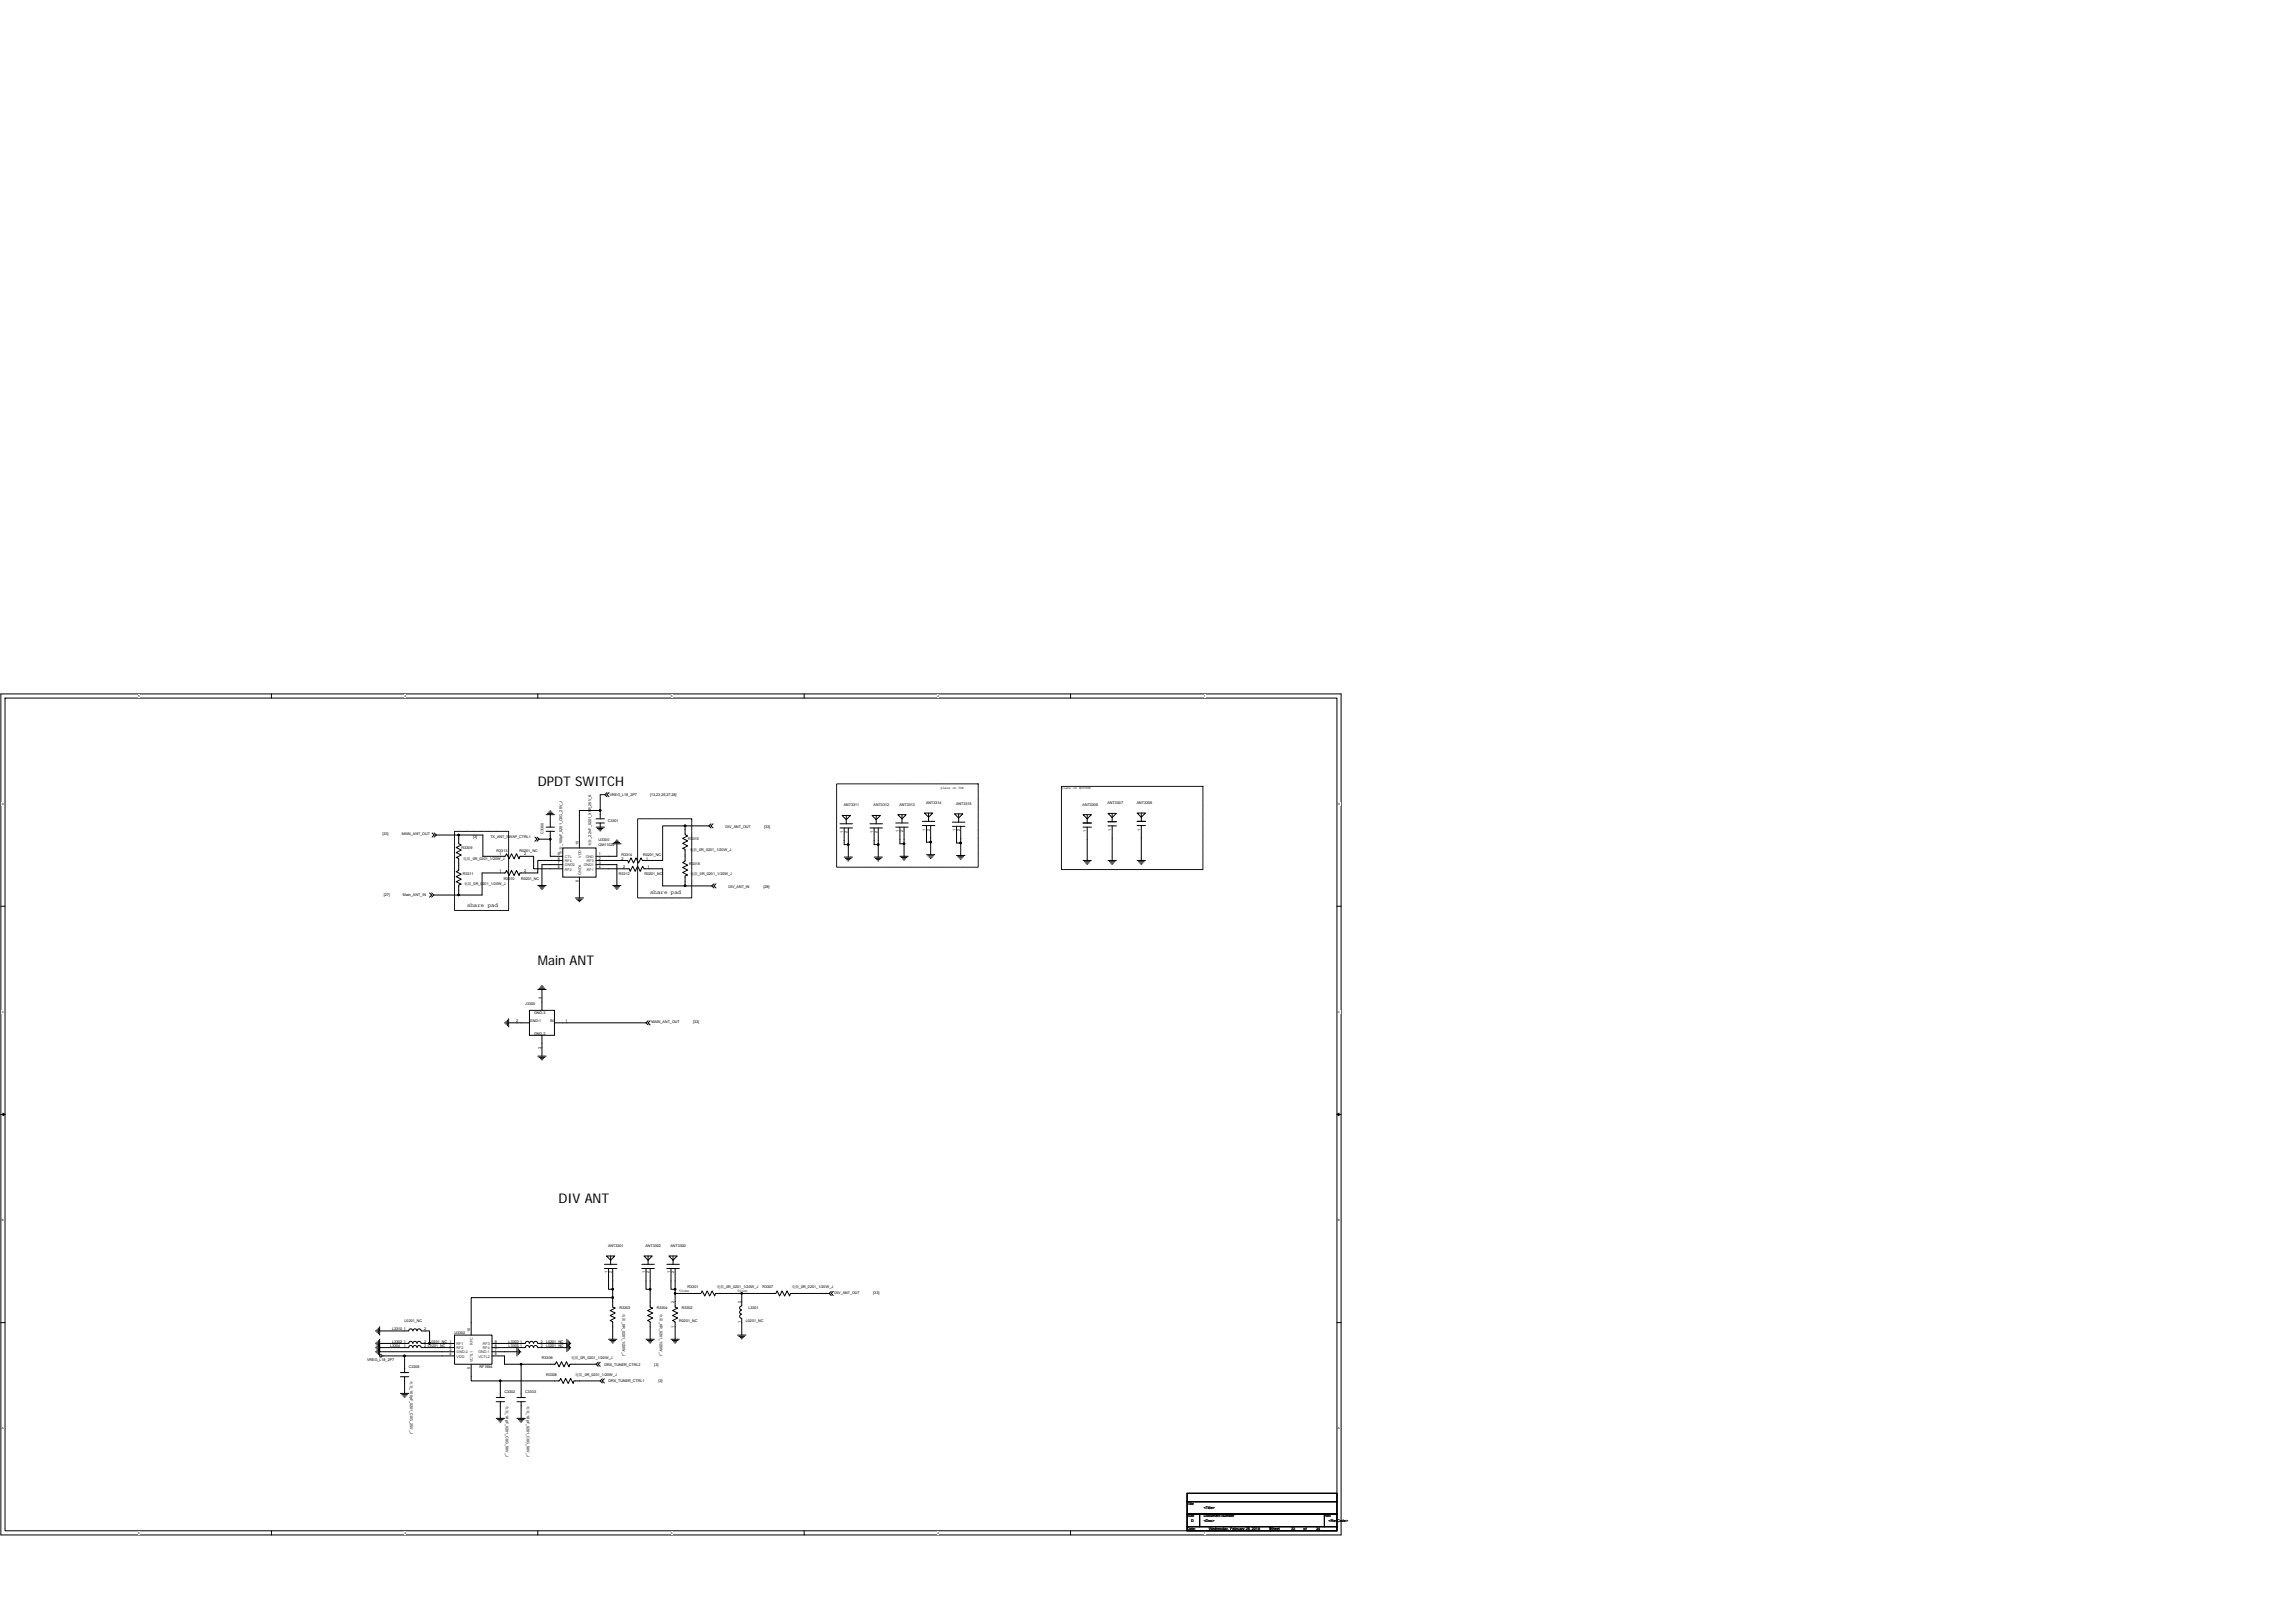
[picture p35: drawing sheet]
<svg xmlns="http://www.w3.org/2000/svg" width="420mm" height="297mm" viewBox="0 0 420 297" stroke-linecap="round" stroke-linejoin="round" font-family="sans-serif">
<defs><g id="words">
<g font-size="2.4">
<text x="98.5" y="143.9">DPDT SWITCH</text>
<text x="98.5" y="176.7">Main ANT</text>
<text x="102.3" y="220.1">DIV ANT</text>
</g>
<g font-size="1.1">
<text x="85.5" y="165.9">share pad</text>
<text x="119" y="163.6">share pad</text>
</g>
<g font-size=".7">
<text x="111.6" y="145.7">VREG_L18_2P7</text>
<text x="119" y="145.7">[13,23,25,27,28]</text>
<text x="154.5" y="147.6">ANT3311</text>
<text x="159.9" y="147.6">ANT3312</text>
<text x="164.7" y="147.4">ANT3313</text>
<text x="169.6" y="147.1">ANT3314</text>
<text x="172.2" y="144.5">place on TOP</text>
<text x="175" y="147.3">ANT3315</text>
<text x="194.3" y="144.5">place on BOTTOM</text>
<text x="198.2" y="147.4">ANT3306</text>
<text x="202.8" y="147.2">ANT3307</text>
<text x="208.1" y="147.1">ANT3309</text>
<text x="70" y="152.9">[33]</text>
<text x="73.5" y="152.9">MAIN_ANT_OUT</text>
<text x="84.5" y="155.3">R3309</text>
<text x="86.6" y="153.3">[3]</text>
<text x="89.8" y="153.3">TX_ANT_SWAP_CTRL1</text>
<text x="90.9" y="156">R3313</text>
<text x="95.1" y="156">R0201_NC</text>
<text x="99.5" y="152.7" transform="rotate(-90 99.5 152.7)">C3300</text>
<text x="105.9" y="154.7" transform="rotate(-90 105.9 154.7)">10</text>
<text x="108.2" y="154.9" transform="rotate(-90 108.2 154.9)">电容_2.2nF_0201_X5R_25V_K</text>
<text x="109.6" y="154">U3300</text>
<text x="109.6" y="154.9">QM11022</text>
<text x="111.3" y="150.5">C3301</text>
<text x="126" y="153.7">R3315</text>
<text x="126.3" y="155.8">电阻_0R_0201_1/20W_J</text>
<text x="132.8" y="151.6">DIV_ANT_OUT</text>
<text x="139.9" y="151.6">[33]</text>
<text x="154.4" y="152.4" transform="rotate(-90 154.4 152.4)">1</text>
<text x="155.1" y="152.4" transform="rotate(-90 155.1 152.4)">2</text>
<text x="159.9" y="152.4" transform="rotate(-90 159.9 152.4)">1</text>
<text x="160.6" y="152.4" transform="rotate(-90 160.6 152.4)">2</text>
<text x="164.6" y="152.3" transform="rotate(-90 164.6 152.3)">1</text>
<text x="165.3" y="152.3" transform="rotate(-90 165.3 152.3)">2</text>
<text x="169.4" y="152" transform="rotate(-90 169.4 152)">1</text>
<text x="170.2" y="152" transform="rotate(-90 170.2 152)">2</text>
<text x="175" y="152.1" transform="rotate(-90 175 152.1)">1</text>
<text x="175.7" y="152.1" transform="rotate(-90 175.7 152.1)">2</text>
<text x="198.9" y="152.3" transform="rotate(-90 198.9 152.3)">1</text>
<text x="203.4" y="152.1" transform="rotate(-90 203.4 152.1)">1</text>
<text x="208.8" y="152" transform="rotate(-90 208.8 152)">1</text>
<text x="84.7" y="160.1">R3311</text>
<text x="84.8" y="157.5">电阻_0R_0201_1/20W_J</text>
<text x="85" y="161.9">电阻_0R_0201_1/20W_J</text>
<text x="91.4" y="156.5">1</text>
<text x="91.4" y="159.6">1</text>
<text x="92.2" y="161">R3310</text>
<text x="95.4" y="161.1">R0201_NC</text>
<text x="95.9" y="156.5">2</text>
<text x="95.9" y="159.6">2</text>
<text x="102.1" y="156.5">9</text>
<text x="102.1" y="157.3">8</text>
<text x="102.1" y="158.1">7</text>
<text x="102.1" y="158.8">6</text>
<text x="102.9" y="156.3" transform="rotate(-90 102.9 156.3)">电容_100pF_0201_C0G_25V_J</text>
<text x="105.9" y="161.4" transform="rotate(-90 105.9 161.4)">5</text>
<text x="109.7" y="156.5">1</text>
<text x="109.7" y="157.3">2</text>
<text x="109.7" y="158.8">4</text>
<text x="109.7" y="158.1">3</text>
<text x="113.3" y="160.1">R3312</text>
<text x="113.8" y="156.7">R3314</text>
<text x="113.8" y="157.3">2</text>
<text x="114.1" y="158.8">2</text>
<text x="117.7" y="156.7">R0201_NC</text>
<text x="118" y="160.1">R0201_NC</text>
<text x="118.3" y="157.3">1</text>
<text x="118.6" y="158.8">1</text>
<text x="126.2" y="158.4">R3316</text>
<text x="126.4" y="160.2">电阻_0R_0201_1/20W_J</text>
<text x="70.3" y="163.9">[27]</text>
<text x="73.8" y="163.9">Main_ANT_IN</text>
<text x="133.4" y="162.6">DIV_ANT_IN</text>
<text x="139.8" y="162.6">[28]</text>
<text x="96.2" y="184">J3300</text>
<text x="97.8" y="185.5">GND-3</text>
<text x="99" y="182.9" transform="rotate(-90 99 182.9)">4</text>
<text x="94.5" y="187">2</text>
<text x="97" y="187">GND-1</text>
<text x="97.8" y="189.3">GND-2</text>
<text x="99" y="191.9" transform="rotate(-90 99 191.9)">3</text>
<text x="100.7" y="187">IN</text>
<text x="103.6" y="187">1</text>
<text x="119.3" y="187.3">MAIN_ANT_OUT</text>
<text x="126.9" y="187.3">[33]</text>
<text x="111.2" y="233.1" transform="rotate(-90 111.2 233.1)">1</text>
<text x="111.3" y="228.2">ANT3301</text>
<text x="112" y="233.1" transform="rotate(-90 112 233.1)">2</text>
<text x="118.1" y="233.1" transform="rotate(-90 118.1 233.1)">1</text>
<text x="118.2" y="228.2">ANT3302</text>
<text x="118.9" y="233.1" transform="rotate(-90 118.9 233.1)">2</text>
<text x="122.7" y="233.1" transform="rotate(-90 122.7 233.1)">1</text>
<text x="122.8" y="228.2">ANT3300</text>
<text x="123.4" y="233.1" transform="rotate(-90 123.4 233.1)">2</text>
<text x="113.4" y="239.6">R3303</text>
<text x="120.3" y="239.6">R3304</text>
<text x="123.4" y="238.5" transform="rotate(-90 123.4 238.5)">2</text>
<text x="124.4" y="236.5">50ohm</text>
<text x="124.8" y="239.6">R3302</text>
<text x="125.9" y="235.8">R3301</text>
<text x="131.2" y="235.8">电阻_0R_0201_1/20W_J</text>
<text x="135" y="236.5">50ohm</text>
<text x="135.6" y="238.5" transform="rotate(-90 135.6 238.5)">2</text>
<text x="137" y="239.6">L3301</text>
<text x="139.6" y="235.8">R3307</text>
<text x="144.9" y="235.8">电阻_0R_0201_1/20W_J</text>
<text x="152.8" y="236.8">DIV_ANT_OUT</text>
<text x="159.9" y="236.8">[33]</text>
<text x="71.8" y="245.7">L3302</text>
<text x="71.8" y="243.4">L3310</text>
<text x="73.9" y="245.7">1</text>
<text x="73.9" y="243.4">1</text>
<text x="74.1" y="241.9">L0201_NC</text>
<text x="77.6" y="245.7">2</text>
<text x="77.6" y="243.4">2</text>
<text x="78.6" y="245.7">L0201_NC 1</text>
<text x="83.2" y="244.2">U3302</text>
<text x="86.1" y="243.8" transform="rotate(-90 86.1 243.8)">10</text>
<text x="90.6" y="245.7">9</text>
<text x="93.1" y="245.7">L3303</text>
<text x="95.3" y="245.7">1</text>
<text x="99" y="245.7">2</text>
<text x="100" y="245.7">L0201_NC</text>
<text x="114" y="240.5" transform="rotate(90 114 240.5)">电阻_0R_0201_1/20W_J</text>
<text x="120.8" y="240.5" transform="rotate(90 120.8 240.5)">电阻_0R_0201_1/20W_J</text>
<text x="123.4" y="243" transform="rotate(-90 123.4 243)">1</text>
<text x="124.4" y="241.9">R0201_NC</text>
<text x="135.6" y="242.2" transform="rotate(-90 135.6 242.2)">1</text>
<text x="136.6" y="241.9">L0201_NC</text>
<text x="67.2" y="249.1">VREG_L18_2P7</text>
<text x="71.4" y="246.5">L3304</text>
<text x="73.9" y="246.5">1</text>
<text x="74.8" y="250.3">C3305</text>
<text x="77.6" y="246.5">2 L0201_NC</text>
<text x="82.3" y="246.5">2</text>
<text x="82.3" y="247.2">3</text>
<text x="82.3" y="248">4</text>
<text x="86.1" y="250.6" transform="rotate(-90 86.1 250.6)">5</text>
<text x="87.8" y="250.3">RF1694</text>
<text x="90.6" y="247.2">7</text>
<text x="90.6" y="246.5">8</text>
<text x="90.6" y="248">6</text>
<text x="93.1" y="246.5">L3305</text>
<text x="95.3" y="246.5">1</text>
<text x="99" y="246.5">2</text>
<text x="99.2" y="248.8">R3306</text>
<text x="100" y="246.5">L0201_NC</text>
<text x="100" y="251.8">R3308</text>
<text x="104.6" y="248.8">电阻_0R_0201_1/20W_J</text>
<text x="105.3" y="251.8">电阻_0R_0201_1/20W_J</text>
<text x="110.6" y="249.9">DRX_TUNER_CTRL2</text>
<text x="119.8" y="249.9">[3]</text>
<text x="75.1" y="252.7" transform="rotate(90 75.1 252.7)">电容_100pF_0201_C0G_25V_J</text>
<text x="92.4" y="254.9">C3302</text>
<text x="92.6" y="257.3" transform="rotate(90 92.6 257.3)">电容_18pF_0201_C0G_50V_J</text>
<text x="96.2" y="254.9">C3303</text>
<text x="96.4" y="257.3" transform="rotate(90 96.4 257.3)">电容_18pF_0201_C0G_50V_J</text>
<text x="111.4" y="253">DRX_TUNER_CTRL1</text>
<text x="120.6" y="253">[3]</text>
<text x="217.3" y="275.4">Title</text>
<text x="217.3" y="277.7">Size</text>
<text x="217.3" y="280">Date:</text>
<text x="218.1" y="278.5">D</text>
<text x="220.4" y="277.7">Document Number</text>
<text x="220.4" y="278.5">&lt;Doc&gt;</text>
<text x="220.4" y="276.2">&lt;Title&gt;</text>
<text x="221.3" y="280">Wednesday, February 28, 2018</text>
<text x="232.6" y="280">Sheet</text>
<text x="236.4" y="280">33</text>
<text x="238.7" y="280">of</text>
<text x="240.9" y="280">34</text>
<text x="242.5" y="277.7">Rev</text>
<text x="243.2" y="278.5">&lt;RevCode&gt;</text>
</g>
<g font-size=".7" fill="#333">
<text x="103.4" y="157">CTL</text>
<text x="103.4" y="157.8">RF4</text>
<text x="103.4" y="158.6">GND2</text>
<text x="103.4" y="159.3">RF2</text>
<text x="106.4" y="160.1" transform="rotate(-90 106.4 160.1)">GND4</text>
<text x="106.4" y="157" transform="rotate(-90 106.4 157)">VDD</text>
<text x="106.9" y="158.6">GND1</text>
<text x="107.2" y="157">GND</text>
<text x="107.5" y="157.8">RF3</text>
<text x="107.5" y="159.3">RF1</text>
<text x="83.6" y="246.2">RF1</text>
<text x="83.6" y="247">RF2</text>
<text x="83.6" y="247.7">GND-2</text>
<text x="83.6" y="248.5">VDD</text>
<text x="86.6" y="249.3" transform="rotate(-90 86.6 249.3)">VCTL1</text>
<text x="86.6" y="246.1" transform="rotate(-90 86.6 246.1)">RFC</text>
<text x="87.6" y="247.7">GND-1</text>
<text x="87.6" y="248.5">VCTL2</text>
<text x="88.4" y="247">RF4</text>
<text x="88.4" y="246.2">RF3</text>
</g>
<g font-size=".5">
<text x="25.3" y="127.6">5</text>
<text x="74.1" y="127.6">4</text>
<text x="122.8" y="127.6">3</text>
<text x="171.6" y="127.6">2</text>
<text x="220.4" y="127.6">1</text>
<text x=".3" y="147.3">D</text>
<text x="245" y="147.3">D</text>
<text x=".3" y="185.4">C</text>
<text x="245" y="185.4">C</text>
<text x=".3" y="223.5">B</text>
<text x="245" y="223.5">B</text>
<text x=".3" y="261.6">A</text>
<text x="245" y="261.6">A</text>
<text x="25.3" y="280.7">5</text>
<text x="74.1" y="280.7">4</text>
<text x="122.8" y="280.7">3</text>
<text x="171.6" y="280.7">2</text>
<text x="220.4" y="280.7">1</text>
</g>
</g></defs>
<path d="M.2 127h245.3v153.9h-245.3zM.9 127.8h243.9v152.4h-243.9z" fill="none" stroke="#000" stroke-width=".18"/>
<g fill="#fff">
<path d="M25.3 127.1h.3v.6h-.3z"/>
<path d="M25.3 280.2h.3v.6h-.3z"/>
</g>
<path d="M49.7 127v.8M49.7 280.2v.7" fill="none" stroke="#000" stroke-width=".18"/>
<g fill="#fff">
<path d="M74.1 127.1h.3v.6h-.3z"/>
<path d="M74.1 280.2h.3v.6h-.3z"/>
</g>
<path d="M98.5 127v.8M98.5 280.2v.7" fill="none" stroke="#000" stroke-width=".18"/>
<g fill="#fff">
<path d="M122.8 127.1h.3v.6h-.3z"/>
<path d="M122.8 280.2h.3v.6h-.3z"/>
</g>
<path d="M147.2 127v.8M147.2 280.2v.7" fill="none" stroke="#000" stroke-width=".18"/>
<g fill="#fff">
<path d="M171.6 127.1h.3v.6h-.3z"/>
<path d="M171.6 280.2h.3v.6h-.3z"/>
</g>
<path d="M196 127v.8M196 280.2v.7" fill="none" stroke="#000" stroke-width=".18"/>
<g fill="#fff">
<path d="M220.4 127.1h.3v.6h-.3z"/>
<path d="M220.4 280.2h.3v.6h-.3z"/>
<path d="M.3 146.8h.4v.6h-.4z"/>
<path d="M245 146.8h.3v.6h-.3z"/>
<path d="M.3 184.9h.4v.6h-.4z"/>
<path d="M245 184.9h.3v.6h-.3z"/>
</g>
<path d="M.2 165.9h.7M244.8 165.9h.7" fill="none" stroke="#000" stroke-width=".18"/>
<g fill="#fff">
<path d="M.3 223h.4v.6h-.4z"/>
<path d="M245 223h.3v.6h-.3z"/>
</g>
<path d="M.2 204h.7M244.8 204h.7" fill="none" stroke="#000" stroke-width=".18"/>
<path d="M.5 203.7l.4 .3-.4 .2zM244.8 204l.3-.3v.5z" fill="#000" stroke="#000" stroke-width=".18"/>
<g fill="#fff">
<path d="M.3 261.1h.4v.6h-.4z"/>
<path d="M245 261.1h.3v.6h-.3z"/>
</g>
<g fill="none" stroke="#000" stroke-width=".18">
<path d="M79.1 152.4l.4 .4-.4 .4M79.5 152.4l.4 .4M79.9 152.8h4.1M79.9 152.8l-.4 .4M83.2 152.1h9.9v14.5h-9.9zM84 157.3h.1M84 154.3h.1M84 154.3v.1l.4 .3-.9 .4 .9 .5-.9 .4 .9 .5-.9 .5 .5 .1v.2M84 157.3v1.9M84 159.2h.1M84 159.2v.1l-.5 .2 .9 .5-.9 .4 .9 .5-.9 .5 .9 .4-.4 .2v.2M84 152.8h4.4v3.9h4"/>
<path d="M84 152.8v1.5M92.4 156.7h.1M92.4 159.8h.1M92.4 156.7h.1l.2-.4 .5 .9 .5-.9 .4 .9 .5-.9 .4 .9 .2-.5h.2M92.4 159.8h.1l.2-.5 .5 .9 .5-.9 .4 .9 .5-.9 .4 .9 .2-.4h.2M92.4 159.8h-4.1v4h-4.3v-1.6M95.4 156.7h2.3v2.3h5.3M95.4 156.7h.1M95.4 159.8h.1M97.9 153.2l.4 .4-.4 .4M98.3 153.2l.4 .4M98.7 153.6l-.4 .4"/>
<path d="M98.7 153.6h2M100 149.1h1.5M100 151.4h1.5M100 152.1h1.5M100.2 148.9h1.1M100.4 148.6h.6M100.7 148.4h.1M100.7 153.6v3.1h2.3M100.7 149.1v2.3M100.7 152.1v1.5M100.7 151.4h.1M100.7 152.1h.1"/>
<path d="M103 155.2h6.1v5.3h-6.1zM103 157.5h-4.5v2.3h-3.1M103 158.2h-3.8v3.9M109.1 151.4h1.5M109.1 157.5h5.6M109.1 158.2h3.8v3.9M109.1 159h5.9M109.1 149.9h1.5M109.1 150.6h1.5M109.4 151.6h1M109.6 151.8h.6M109.8 152.1h.2"/>
<path d="M109.9 148.3h-3.8v6.9M109.9 149.9h.1M109.9 150.6h.1M109.9 150.6v.8M109.9 148.3v1.6M110.7 145.4l.4 .4M110.7 145.4h-.8v2.9M111.1 145.1l-.4 .3M111.5 145.1l-.4 .3 .4 .4M112.2 154.4h1.5M112.4 154.2h1.1M112.6 154h.6"/>
<path d="M112.8 153.8h.2M112.9 154.4v2.3h-3.8M114.7 157.5h.1M114.7 157.5h.2l.2 .4 .4-.9 .5 .9 .4-.9 .5 .9 .5-.9 .2 .5h.1M115 159h.1M115 159h.2l.2 .5 .4-1 .5 1 .4-1 .5 1 .5-1 .2 .5h.1M116.7 149.9h10v14.4h-10zM117.7 157.5h.1M118 159h.1M118 159h3.3v3.1h4.1M125.4 151.2h-4.1v6.3h-3.6M125.4 155.7h.1"/>
<path d="M125.4 152.6h.1M125.4 152.6v.2l.5 .2-.9 .4 .9 .5-.9 .4 .9 .5-.9 .5 .4 .1v.3M125.4 151.2v1.4M125.4 155.7v1.8M125.4 157.5h.1M125.4 157.5v.1l-.4 .3 .9 .4-.9 .5 .9 .4-.9 .5 .9 .4-.5 .2v.2M125.4 151.2h4.4M129.8 151.2l.4 .3M130.2 150.8l-.4 .4M130.5 150.8l-.3 .4 .3 .3M153.2 143.5h25.9v15.2h-25.9zM153.8 150.8h2.3"/>
<path d="M153.8 151.5h2.3M154.2 149.2h1.5l-.8 .8zM154.5 156.9h1.6M154.5 151.5h.1M154.5 151.5v3.1h.8M154.8 157.1h1M154.9 150v.8M154.9 149.2v.8M155 157.3h.6M155.2 157.6h.2M155.3 151.5h.1M155.3 151.5v3.1"/>
<path d="M155.3 154.6v2.3M159.3 150.8h2.3M159.3 151.5h2.3M159.6 149.2h1.6l-.8 .8zM160 156.9h1.6M160 151.5h.1M160 151.5v3.1h.8M160.3 157.1h1M160.4 150v.8M160.4 149.2v.8M160.5 157.3h.6M160.7 157.6h.2"/>
<path d="M160.8 151.5h.1M160.8 151.5v3.1M160.8 154.6v2.3M164 150.6h2.3M164 151.4h2.3M164.4 149.1h1.5l-.8 .8zM164.8 156.7h1.5M164.8 151.4h.1M164.8 151.4v3h.7M165 157h1M165.1 149.9v.7M165.1 149.1v.8"/>
<path d="M165.2 157.2h.6M165.4 157.4h.2M165.5 151.4h.1M165.5 151.4v3M165.5 154.4v2.3M168.9 150.3h2.2M168.9 151.1h2.2M169.2 148.8h1.6l-.8 .8zM169.6 151.1h.1M169.6 156.4h1.5M169.6 151.1v3h.8M169.9 156.6h1"/>
<path d="M170 149.6v.7M170 148.8v.8M170.1 156.9h.6M170.3 157.1h.2M170.4 151.1h.1M170.4 151.1v5.3M174.4 150.5h2.2M174.4 151.2h2.2M174.7 148.9h1.6l-.8 .8zM175.1 151.2h.1M175.1 151.2v3.1h.8M175.1 156.6h1.5"/>
<path d="M175.3 156.8h1.1M175.5 149.7v.8M175.5 148.9v.8M175.6 157h.6M175.8 157.2h.1M175.9 151.2h.1M175.9 151.2v3.1M175.9 154.3v2.3M194.3 143.9h25.9v15.3h-25.9zM198.3 150.6h1.5M198.3 151.4h1.5M198.3 149.1h1.5l-.8 .8z"/>
<path d="M198.3 157.5h1.5M198.5 157.7h1.1M198.7 157.9h.6M199 158.2h.1M199 151.4h.1M199 149.9v.7M199 149.1v.8M199 151.4v6.1M202.9 157.5h1.5M202.9 150.4h1.5M202.9 151.2h1.5M202.9 148.9h1.5l-.8 .7z"/>
<path d="M203.1 157.7h1M203.3 157.9h.6M203.5 158.2h.2M203.6 151.2h.1M203.6 149.6v.8M203.6 148.9v.7M203.6 151.2v6.3M208.2 150.3h1.5M208.2 151.1h1.5M208.2 148.8h1.5l-.8 .8zM208.2 157.5h1.5M208.4 157.7h1.1"/>
<path d="M208.6 157.9h.6M208.9 158.2h.1M208.9 151.1h.1M208.9 149.6v.7M208.9 148.8v.8M208.9 151.1v6.4M78.6 163.4l.4 .4-.4 .4M79 163.4l.4 .4M79.4 163.8l-.4 .4M79.4 163.8h4.6M84 162.2h.1M98.5 162.1h1.5"/>
<path d="M98.7 162.3h1M98.9 162.5h.6M99.1 162.7h.2M105.3 164.3h1.5M105.5 164.6h1.1M105.8 164.8h.6M106 165h.2M106.1 160.5v3.8M112.2 162.1h1.5M112.4 162.3h1.1M112.6 162.5h.6M112.8 162.7h.2"/>
<path d="M125.4 160.5h.1M125.4 160.5v1.6h4.9M130.3 162.1l.4 .4M130.7 161.8l-.4 .3M131.1 161.8l-.4 .3 .4 .4M92.4 187.1v.2M92.7 186.9v.6M92.9 186.7v1M93.1 187.2h3.8M93.1 186.4v1.6M96.9 184.9h4.6v4.6h-4.6zM98.5 193.3h1.5"/>
<path d="M98.5 181.1h1.5M98.7 193.5h1M98.7 180.9h1M98.9 193.8h.6M98.9 180.6h.6M99.1 194h.2M99.1 180.4h.2M99.2 181.1v3.8M99.2 189.5v3.8M118.3 187.2h-16.8M118.3 187.2l.3 .4M118.6 186.8l-.3 .4"/>
<path d="M119 186.8l-.4 .4 .4 .4M110.6 231.4h2.3M110.6 232.2h2.3M111 229.9h1.6l-.8 .7zM111.4 232.2h.1M111.4 232.2v3.8h.8v1.5M111.8 230.6v.8M111.8 229.9v.7M112.2 237.5h-25.9v6.8M112.2 237.5v1.5M112.2 232.2h.1M112.2 232.2v3.8"/>
<path d="M112.2 239h.1M112.2 239v.2l.4 .2-.9 .5 .9 .4-.9 .5 .9 .4-.9 .5 .5 .2v.2M117.5 231.4h2.3M117.5 232.2h2.3M117.9 229.9h1.5l-.8 .7zM118.3 232.2h.1M118.3 232.2v3.8h.7v3M118.6 230.6v.8M118.6 229.9v.7M119 232.2h.1M119 232.2v3.8M119 239h.1"/>
<path d="M119 239v.2l.5 .2-.9 .5 .9 .4-.9 .5 .9 .4-.9 .5 .4 .2v.2M122.1 231.4h2.3M122.1 232.2h2.3M122.5 229.9h1.5l-.8 .7zM122.8 232.2h.1M122.8 232.2v3.8h.8M123.2 230.6v.8M123.2 229.9v.7M123.6 236.7h4.6M123.6 239h.1M123.6 239v.2l.5 .2-1 .5 1 .4-1 .5 1 .4-1 .5 .5 .2v.2M123.6 236.7v2.3"/>
<path d="M123.6 232.2h.1M123.6 232.2v3.8M123.6 236v.7M128.2 236.7h.1M128.2 236.7h.1l.3-.4 .4 .9 .5-.9 .4 .9 .5-.9 .4 .9 .2-.5h.2M131.2 236.7h.1M131.2 236.7h4.6M135.8 239.8a.38 .38 0 0 0-.4 .4 .38 .38 0 0 0 .4 .3 .37 .37 0 0 0-.4 .4 .37 .37 0 0 0 .4 .4M135.8 239a.37 .37 0 0 0-.4 .4 .37 .37 0 0 0 .4 .4M135.8 239h.1M135.8 236.7v2.3M141.9 236.7h.1"/>
<path d="M141.9 236.7h.1l.3-.4 .4 .9 .5-.9 .4 .9 .5-.9 .5 .9 .1-.5h.2M141.9 236.7h-6.1M144.9 236.7h.1M144.9 236.7h6.9M151.8 236.7l.4 .4M152.2 236.3l-.4 .4M152.6 236.3l-.4 .4 .4 .4M.2 242.1h.7M68.8 245.8v.2M68.8 246.5v.2M68.8 243.5v.2M68.8 247.3v.2"/>
<path d="M69 245.6v.6M69 246.3v.6M69 243.3v.6M69 247.1v.6M69.3 245.3v1.1M69.3 246.1v1.1M69.3 243.1v1M69.3 246.9v1M69.5 245.9h5.3M69.5 246.6h5.3M69.5 247.4h13.7M69.5 243.6h5.3"/>
<path d="M69.5 245.1v3.1M69.5 245.9v1.5M69.5 242.8v1.5M73.3 251.2h1.5M73.3 252h1.5M73.3 255h1.5M73.5 255.2h1.1M73.8 255.5h.6M74 255.7h.2M74.1 251.2h.1M74.1 252h.1M74.1 252v3"/>
<path d="M74.1 248.2h-4.1M74.1 248.2v3M74.1 248.2h9.1M74.8 245.9h.1M74.8 246.6h.1M74.8 245.9a.37 .37 0 0 1 .4-.4 .37 .37 0 0 1 .4 .4M74.8 246.6a.37 .37 0 0 1 .4-.3 .37 .37 0 0 1 .4 .3M74.8 243.6h.1M74.8 243.6a.37 .37 0 0 1 .4-.4 .37 .37 0 0 1 .4 .4M75.6 245.9a.37 .37 0 0 1 .4-.4 .37 .37 0 0 1 .3 .4 .38 .38 0 0 1 .4-.4 .38 .38 0 0 1 .4 .4M75.6 246.6a.37 .37 0 0 1 .4-.3 .37 .37 0 0 1 .3 .3 .38 .38 0 0 1 .4-.3 .38 .38 0 0 1 .4 .3M75.6 243.6a.37 .37 0 0 1 .4-.4 .37 .37 0 0 1 .3 .4 .38 .38 0 0 1 .4-.4 .38 .38 0 0 1 .4 .4"/>
<path d="M77.1 245.9h.1M77.1 243.6h1.5v2.3M77.1 246.6h6.1M77.1 246.6h.1M77.1 243.6h.1M78.6 245.9h-1.5M78.6 245.9h4.6M83.2 248.2h.1M83.2 247.4h.1M83.2 246.6h.1M83.2 245.9h.1M83.2 244.3h6.9v5.4h-6.9z"/>
<path d="M86.3 244.3h.1M86.3 249.7h.1M86.3 249.7v3h5.3M89.3 245.9h.1M89.3 246.6h.1M89.3 247.4h.1M89.3 248.2h.1M90.1 245.9h6.1M90.1 248.2h2.3v1.5h3M90.1 247.4h4.5M90.1 246.6h6.1M90.8 259.6h1.6"/>
<path d="M90.8 256.5h1.6M90.8 255.8h1.6M91.1 259.8h1M91.6 256.5h.1M91.6 255.8h.1M91.6 256.5v3.1M91.6 252.7v3.1M91.6 252.7h10.7M94.6 246.6v1.6M94.6 259.6h1.6M94.6 256.5h1.6M94.6 255.8h1.6"/>
<path d="M94.9 246.9v1M94.9 259.8h1M95.1 247.1v.6M95.3 247.3v.2M95.4 256.5v3.1M95.4 249.7h6.1M95.4 256.5h.1M95.4 255.8h.1M95.4 249.7v6.1M96.2 245.9h.1M96.2 246.6h.1M96.2 245.9a.37 .37 0 0 1 .3-.4 .37 .37 0 0 1 .4 .4"/>
<path d="M96.2 246.6a.37 .37 0 0 1 .3-.3 .37 .37 0 0 1 .4 .3M96.9 245.9a.37 .37 0 0 1 .4-.4 .37 .37 0 0 1 .4 .4M96.9 246.6a.37 .37 0 0 1 .4-.3 .37 .37 0 0 1 .4 .3M97.7 245.9a.37 .37 0 0 1 .4-.4 .37 .37 0 0 1 .3 .4M97.7 246.6a.37 .37 0 0 1 .4-.3 .37 .37 0 0 1 .3 .3M98.5 245.9h5.3v1.5M98.5 245.9h.1M98.5 246.6h.1M101.5 249.7h.1M101.5 249.7h.2l.2-.5 .5 .9 .4-.9 .5 .9 .4-.9 .5 .9 .1-.4h.3M102.3 252.7h.1M102.3 252.7h.1l.2-.4 .5 .9 .5-.9 .4 .9 .5-.9 .4 .9 .2-.5h.2"/>
<path d="M103.8 245.1v1.5h-5.3M104 245.3v1.1M104 246.1v1.1M104.3 245.6v.6M104.3 246.3v.6M104.5 245.8v.2M104.5 246.5v.2M104.6 249.7h.1M104.6 249.7h4.5M105.3 252.7h.1M105.3 252.7h4.6M109.1 249.7l.4 .4"/>
<path d="M109.5 249.3l-.4 .4M109.9 249.3l-.4 .4 .4 .4M109.9 252.7l.4 .4M110.3 252.3l-.4 .4M110.6 252.3l-.3 .4 .3 .4M111.4 245.1h1.5M111.6 245.3h1.1M111.9 245.6h.6M112.1 245.8h.2M112.2 242.1v3M112.2 242.1h.1M118.3 245.1h1.5"/>
<path d="M118.5 245.3h1.1M118.7 245.6h.6M118.9 245.8h.2M119 242.1h.1M119 242.1v3M122.8 245.1h1.6M123.1 245.3h1M123.3 245.6h.6M123.5 245.8h.2M123.6 242.1h.1M123.6 242.1v3M135 244.3h1.6"/>
<path d="M135.3 244.6h1M135.5 244.8h.6M135.7 245h.2M135.8 241.3h.1M135.8 241.3v3M244.8 242.1h.7M91.3 260.1h.6M91.5 260.3h.2M95.1 260.1h.6M95.3 260.3h.2M217.3 273.3h27.5v1.5h-27.5zM217.3 274.8h27.5v2.3h-27.5z"/>
<path d="M217.3 279.4h15.3v.8h-15.3zM217.3 277.1h2.3v2.3h-2.3zM219.6 277.1h22.9v2.3h-22.9zM232.6 279.4h12.2v.8h-12.2zM242.5 277.1h2.3v2.3h-2.3z"/>
<circle cx="69.7" cy="248.1" r=".22"/>
</g>
<g fill="#000" stroke="#000" stroke-width=".18">
<path d="M83.9 152.7h.2v.2h-.2z" fill-rule="evenodd"/>
<path d="M83.9 152.7h.2v.2h-.2z" fill-rule="evenodd"/>
<path d="M100.6 153.5h.2v.2h-.2z" fill-rule="evenodd"/>
<path d="M100.6 153.5h.2v.2h-.2z" fill-rule="evenodd"/>
<path d="M109.8 148.2h.2v.2h-.2z" fill-rule="evenodd"/>
<path d="M109.8 148.2h.2v.2h-.2z" fill-rule="evenodd"/>
<path d="M125.3 151h.2v.2h-.2z" fill-rule="evenodd"/>
<path d="M125.3 151h.2v.2h-.2z" fill-rule="evenodd"/>
<path d="M155.2 154.5h.2v.2h-.2z" fill-rule="evenodd"/>
<path d="M155.2 154.5h.2v.2h-.2z" fill-rule="evenodd"/>
<path d="M160.7 154.5h.2v.2h-.2z" fill-rule="evenodd"/>
<path d="M160.7 154.5h.2v.2h-.2z" fill-rule="evenodd"/>
<path d="M165.4 154.3h.2v.2h-.2z" fill-rule="evenodd"/>
<path d="M165.4 154.3h.2v.2h-.2z" fill-rule="evenodd"/>
<path d="M175.8 154.2h.2v.2h-.2z" fill-rule="evenodd"/>
<path d="M175.8 154.2h.2v.2h-.2z" fill-rule="evenodd"/>
<path d="M83.9 163.7h.2v.2h-.2z" fill-rule="evenodd"/>
<path d="M83.9 163.7h.2v.2h-.2z" fill-rule="evenodd"/>
<path d="M112.1 237.4h.2v.2h-.2z" fill-rule="evenodd"/>
<path d="M112.1 235.8h.2v.3h-.2z" fill-rule="evenodd"/>
<path d="M112.1 237.4h.2v.2h-.2z" fill-rule="evenodd"/>
<path d="M112.1 235.8h.2v.3h-.2z" fill-rule="evenodd"/>
<path d="M118.9 235.8h.2v.3h-.2z" fill-rule="evenodd"/>
<path d="M118.9 235.8h.2v.3h-.2z" fill-rule="evenodd"/>
<path d="M123.5 236.6h.2v.2h-.2z" fill-rule="evenodd"/>
<path d="M123.5 235.8h.2v.3h-.2z" fill-rule="evenodd"/>
<path d="M123.5 236.6h.2v.2h-.2z" fill-rule="evenodd"/>
<path d="M123.5 235.8h.2v.3h-.2z" fill-rule="evenodd"/>
<path d="M135.7 236.6h.2v.2h-.2z" fill-rule="evenodd"/>
<path d="M135.7 236.6h.2v.2h-.2z" fill-rule="evenodd"/>
<path d="M74 248h.2v.2h-.2z" fill-rule="evenodd"/>
<path d="M74 248h.2v.2h-.2z" fill-rule="evenodd"/>
<path d="M78.5 245.8h.2v.2h-.2z" fill-rule="evenodd"/>
<path d="M78.5 245.8h.2v.2h-.2z" fill-rule="evenodd"/>
<path d="M91.5 252.6h.2v.2h-.2z" fill-rule="evenodd"/>
<path d="M91.5 252.6h.2v.2h-.2z" fill-rule="evenodd"/>
<path d="M95.3 249.6h.2v.2h-.2z" fill-rule="evenodd"/>
<path d="M95.3 249.6h.2v.2h-.2z" fill-rule="evenodd"/>
<circle cx="170.4" cy="154.1" r=".15"/>
<circle cx="125.4" cy="162.1" r=".15"/>
</g>
<use href="#words"/>
</svg>
